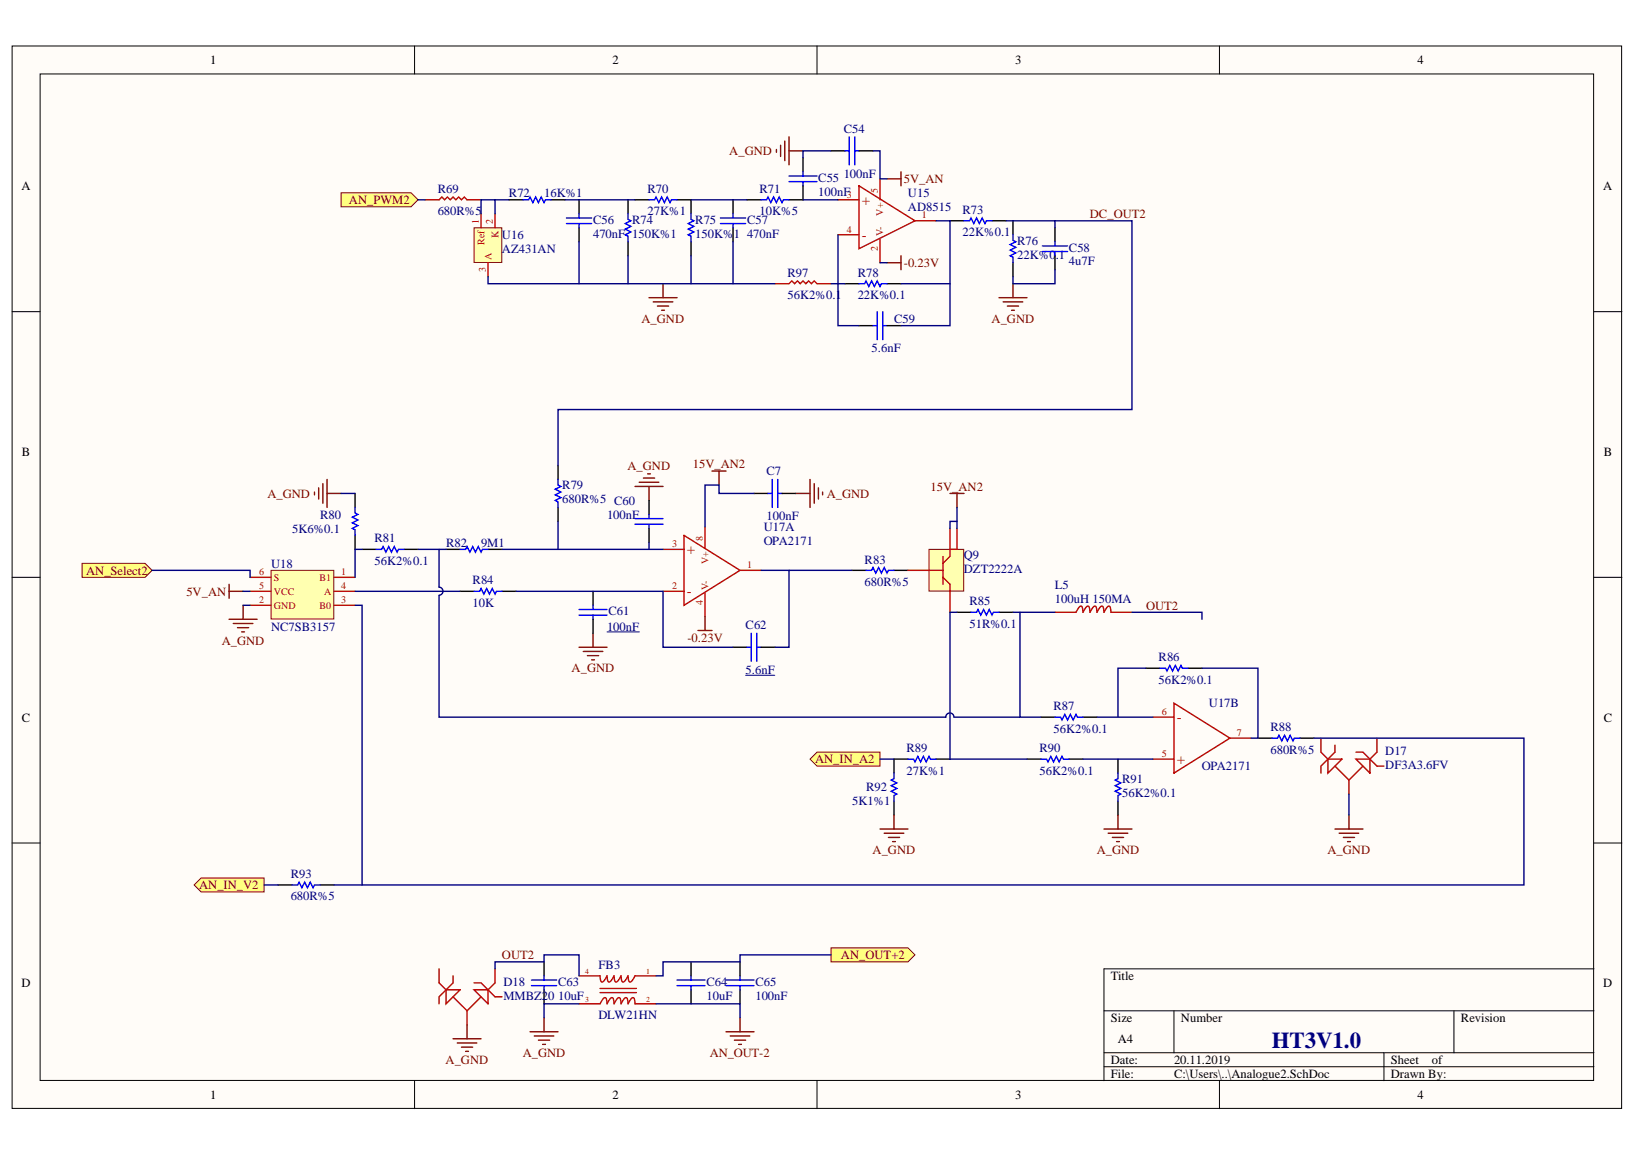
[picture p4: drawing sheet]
<svg xmlns="http://www.w3.org/2000/svg" width="297mm" height="210mm" viewBox="0 0 297 210" stroke-linecap="round" stroke-linejoin="round" font-family="sans-serif">
<defs><g id="words">
<text font-size="4.1" fill="#000080" x="230.9" y="190.2">HT3V1.0</text>
<g font-size="2.7" fill="#bf0000">
<text x="156.5" y="37.2">+</text>
<text x="156.5" y="43.6">-</text>
<text x="124.7" y="100.7">+</text>
<text x="124.7" y="108.3">-</text>
<text x="213.7" y="131.1">-</text>
<text x="213.7" y="138.8">+</text>
</g>
<g font-size="2.3">
<text x="38.1" y="11.7">1</text>
<text x="111.2" y="11.7">2</text>
<text x="184.3" y="11.7">3</text>
<text x="257.4" y="11.7">4</text>
<text x="3.9" y="34.5">A</text>
<text x="291.1" y="34.5">A</text>
<text x="4" y="82.8">B</text>
<text x="291.2" y="82.8">B</text>
<text x="4" y="131">C</text>
<text x="291.2" y="131">C</text>
<text x="3.9" y="179.2">D</text>
<text x="201.7" y="177.9">Title</text>
<text x="291.1" y="179.2">D</text>
<text x="201.7" y="185.6">Size</text>
<text x="214.4" y="185.6">Number</text>
<text x="265.3" y="185.6">Revision</text>
<text x="203" y="189.4">A4</text>
<text x="201.7" y="193.2">Date:</text>
<text x="201.7" y="195.7">File:</text>
<text x="213.2" y="193.2">20.11.2019</text>
<text x="213.2" y="195.7">C:\Users\..\Analogue2.SchDoc</text>
<text x="252.5" y="193.2">Sheet</text>
<text x="252.5" y="195.7">Drawn By:</text>
<text x="260" y="193.2">of</text>
<text x="38.1" y="199.5">1</text>
<text x="111.2" y="199.5">2</text>
<text x="184.3" y="199.5">3</text>
<text x="257.4" y="199.5">4</text>
</g>
<g font-size="2.3" fill="#800000">
<text x="132.4" y="28.2">A_GND</text>
<text x="164.1" y="33.3">5V_AN</text>
<text x="63.4" y="37.1">AN_PWM2</text>
<text x="197.9" y="39.6">DC_OUT2</text>
<text x="164.1" y="48.5">-0.23V</text>
<text x="116.5" y="58.6">A_GND</text>
<text x="180" y="58.6">A_GND</text>
<text x="113.9" y="85.3">A_GND</text>
<text x="125.8" y="85">15V_AN2</text>
<text x="169" y="89.1">15V_AN2</text>
<text x="48.6" y="90.4">A_GND</text>
<text x="150.1" y="90.4">A_GND</text>
<text x="15.6" y="104.4">AN_Select2</text>
<text x="33.8" y="108.2">5V_AN</text>
<text x="208.1" y="110.7">OUT2</text>
<text x="40.3" y="117">A_GND</text>
<text x="124.8" y="116.5">-0.23V</text>
<text x="103.8" y="122.1">A_GND</text>
<text x="148" y="138.6">AN_IN_A2</text>
<text x="158.4" y="155.1">A_GND</text>
<text x="199.1" y="155.1">A_GND</text>
<text x="241" y="155.1">A_GND</text>
<text x="36.2" y="161.5">AN_IN_V2</text>
<text x="91.1" y="174.1">OUT2</text>
<text x="152.7" y="174.1">AN_OUT+2</text>
<text x="94.9" y="191.9">A_GND</text>
<text x="128.9" y="191.9">AN_OUT-2</text>
<text x="80.9" y="193.2">A_GND</text>
</g>
<g font-size="2.3" fill="#000080">
<text x="153.2" y="24.1">C54</text>
<text x="79.5" y="35">R69</text>
<text x="92.4" y="35.8">R72</text>
<text x="98.8" y="35.8">16K%1</text>
<text x="117.6" y="35">R70</text>
<text x="137.9" y="35">R71</text>
<text x="148.6" y="35.5">100nF</text>
<text x="148.6" y="33">C55</text>
<text x="153.2" y="32.2">100nF</text>
<text x="164.9" y="35.8">U15</text>
<text x="79.5" y="39.1">680R%5</text>
<text x="107.7" y="40.6">C56</text>
<text x="114.8" y="40.6">R74</text>
<text x="117.6" y="39.1">27K%1</text>
<text x="126.2" y="40.6">R75</text>
<text x="135.6" y="40.6">C57</text>
<text x="137.9" y="39.1">10K%5</text>
<text x="164.9" y="38.3">AD8515</text>
<text x="174.8" y="38.8">R73</text>
<text x="91.1" y="43.4">U16</text>
<text x="91.1" y="45.9">AZ431AN</text>
<text x="107.7" y="43.1">470nF 150K%1</text>
<text x="126.2" y="43.1">150K%1</text>
<text x="135.6" y="43.1">470nF</text>
<text x="174.8" y="42.9">22K%0.1</text>
<text x="184.7" y="46.9">22K%0.1</text>
<text x="184.7" y="44.4">R76</text>
<text x="194.1" y="45.7">C58</text>
<text x="143" y="50.3">R97</text>
<text x="155.7" y="50.3">R78</text>
<text x="194.1" y="48.2">4u7F</text>
<text x="143" y="54.3">56K2%0.1</text>
<text x="155.7" y="54.3">22K%0.1</text>
<text x="162.3" y="58.6">C59</text>
<text x="158.3" y="64">5.6nF</text>
<text x="102.1" y="88.8">R79</text>
<text x="139.2" y="86.3">C7</text>
<text x="58.1" y="94.2">R80</text>
<text x="102.1" y="91.4">680R%5 C60</text>
<text x="110.2" y="94.2">100nF</text>
<text x="139.2" y="94.4">100nF</text>
<text x="53" y="96.7">5K6%0.1</text>
<text x="68" y="98.5">R81</text>
<text x="81" y="99.2">R82</text>
<text x="87.3" y="99.2">9M1</text>
<text x="138.7" y="96.5">U17A</text>
<text x="138.7" y="99">OPA2171</text>
<text x="175" y="101.5">Q9</text>
<text x="49.2" y="103.1">U18</text>
<text x="68" y="102.6">56K2%0.1</text>
<text x="85.8" y="106.1">R84</text>
<text x="157" y="106.4">680R%5</text>
<text x="157" y="102.3">R83</text>
<text x="175" y="104.1">DZT2222A</text>
<text x="191.5" y="106.9">L5</text>
<text x="85.8" y="110.2">10K</text>
<text x="110.5" y="111.7">C61</text>
<text x="176" y="114">51R%0.1</text>
<text x="176" y="109.9">R85</text>
<text x="191.5" y="109.4">100uH 150MA</text>
<text x="49.2" y="114.5">NC7SB3157</text>
<text x="110.2" y="114.5">100nF</text>
<text x="135.4" y="114.2">C62</text>
<text x="135.4" y="122.4">5.6nF</text>
<text x="210.4" y="124.1">56K2%0.1</text>
<text x="210.4" y="120.1">R86</text>
<text x="191.3" y="129">R87</text>
<text x="219.5" y="128.4">U17B</text>
<text x="164.6" y="136.6">R89</text>
<text x="188.8" y="136.6">R90</text>
<text x="191.3" y="133">56K2%0.1</text>
<text x="230.7" y="136.8">680R%5</text>
<text x="230.7" y="132.8">R88</text>
<text x="251.5" y="137.1">D17</text>
<text x="157.2" y="143.7">R92</text>
<text x="164.6" y="140.6">27K%1</text>
<text x="188.8" y="140.6">56K2%0.1</text>
<text x="203.7" y="142.2">R91</text>
<text x="218.2" y="139.9">OPA2171</text>
<text x="251.5" y="139.6">DF3A3.6FV</text>
<text x="154.7" y="146.2">5K1%1</text>
<text x="203.7" y="144.7">56K2%0.1</text>
<text x="52.8" y="159.4">R93</text>
<text x="52.8" y="163.5">680R%5</text>
<text x="91.4" y="179">D18</text>
<text x="101.3" y="179">C63</text>
<text x="108.7" y="175.9">FB3</text>
<text x="128.3" y="179">C64</text>
<text x="137.2" y="179">C65</text>
<text x="91.4" y="181.5">MMBZ20</text>
<text x="101.3" y="181.5">10uF</text>
<text x="108.7" y="185.1">DLW21HN</text>
<text x="128.3" y="181.5">10uF</text>
<text x="137.2" y="181.5">100nF</text>
</g>
<g font-size="1.8" fill="#bf0000">
<text x="153.8" y="35.9">3</text>
<text x="159.4" y="35" transform="rotate(-90 159.4 35)">5</text>
<text x="87" y="40.6" transform="rotate(-90 87 40.6)">1</text>
<text x="89.5" y="40.6" transform="rotate(-90 89.5 40.6)">2</text>
<text x="160.4" y="39.2" transform="rotate(-90 160.4 39.2)">V+</text>
<text x="167.4" y="39.7">1</text>
<text x="88" y="44.5" transform="rotate(-90 88 44.5)">Ref</text>
<text x="89.2" y="47.2" transform="rotate(-90 89.2 47.2)">A</text>
<text x="90.5" y="43.2" transform="rotate(-90 90.5 43.2)">K</text>
<text x="153.8" y="42.2">4</text>
<text x="159.4" y="45.6" transform="rotate(-90 159.4 45.6)">2</text>
<text x="160.4" y="42.9" transform="rotate(-90 160.4 42.9)">V-</text>
<text x="88.2" y="49.4" transform="rotate(-90 88.2 49.4)">3</text>
<text x="122" y="99.4">3</text>
<text x="127.6" y="98.2" transform="rotate(-90 127.6 98.2)">8</text>
<text x="47" y="107">5</text>
<text x="47" y="104.4">6</text>
<text x="49.7" y="108">VCC</text>
<text x="49.7" y="105.5">S</text>
<text x="58" y="105.5">B1</text>
<text x="58.8" y="108">A</text>
<text x="61.9" y="104.4">1</text>
<text x="61.9" y="107">4</text>
<text x="122" y="107">2</text>
<text x="128.6" y="107.1" transform="rotate(-90 128.6 107.1)">V-</text>
<text x="128.6" y="102.4" transform="rotate(-90 128.6 102.4)">V+</text>
<text x="135.6" y="103.2">1</text>
<text x="47" y="109.5">2</text>
<text x="49.7" y="110.5">GND</text>
<text x="58" y="110.5">B0</text>
<text x="61.9" y="109.5">3</text>
<text x="127.6" y="109.8" transform="rotate(-90 127.6 109.8)">4</text>
<text x="211" y="129.8">6</text>
<text x="211" y="137.4">5</text>
<text x="224.6" y="133.6">7</text>
</g>
<g font-size="1.4" fill="#bf0000">
<text x="106.2" y="176.9">4</text>
<text x="117.3" y="176.9">1</text>
<text x="106.2" y="182">3</text>
<text x="117.3" y="182">2</text>
</g>
</g></defs>
<g fill="#fffcf8" stroke="#000" stroke-width=".18">
<path d="M2.2 8.4h292.2v192.9h-292.2z"/>
<path d="M7.3 13.4h282v182.8h-282z"/>
</g>
<g fill="none" stroke="#000" stroke-width=".18">
<path d="M75.3 8.4v5M148.3 8.4v5M221.4 8.4v5M2.2 56.6h5.1M289.4 56.6h5.1M2.2 104.8h5.1M289.4 104.8h5.1M2.2 153.1h5.1M289.4 153.1h5.1M289.4 175.9h-89v20.3M75.3 196.2v5.1M148.3 196.2v5.1"/>
<path d="M200.4 183.5h89M200.4 191.2h89M200.4 193.7h89M213.1 183.5v7.7M221.4 196.2v5.1M251.3 191.2v5M264 183.5v7.7"/>
</g>
<path d="M61.9 35h12.7l1.3 1.3-1.3 1.2h-12.7z" fill-rule="evenodd" fill="#ffff80" stroke="#800000" stroke-width=".18"/>
<path d="M77.2 36.3h2.5l.5-.5 .5 .5 .5-.5 .6 .5 .5-.5 .5 .5 .5-.5 .5 .5 .5-.5 .5 .5h2.5" fill="none" stroke="#bf0000" stroke-width=".25"/>
<path d="M86.1 41.4h5v6.3h-5z" fill="#ffffb0" stroke="#800000" stroke-width=".18"/>
<g fill="none" stroke="#bf0000" stroke-width=".25">
<path d="M87.3 38.8v2.6M89.9 38.8v2.6M152.2 36.3h3.8M156 33.7l10.1 6.4-10.1 5.1zM159.8 32.5v3.8M88.6 47.7v2.5M140.7 51.5h2.6l.5-.5 .5 .5 .5-.5 .5 .5 .5-.5 .5 .5 .5-.5 .5 .5 .5-.5 .5 .5h2.6M152.2 42.6h3.8M159.8 43.4v4.3M166.1 40.1h3.8M120.4 99.8h3.8M124.2 97.2l10.2 6.4-10.2 6.3z"/>
<path d="M128 95.7v3.8M120.4 107.4h3.8M128 107.6v4.3M134.4 103.6h3.8"/>
</g>
<g fill="none" stroke="#000" stroke-width=".25">
<path d="M92.4 36.3h2.6M100 36.3h2.6M105.1 36.3v2.5M114 36.3v2.5M115.3 36.3h2.5M122.9 36.3h2.6v2.5M133.1 36.3v2.5M135.6 36.3h2.6M145.8 33.7v2.6h-2.5M145.8 28.7v2.5M150.9 27.4h2.5M156 27.4h2.5"/>
<path d="M105.1 41.4v2.5M114 43.9v2.5M125.5 43.9v2.5M133.1 41.4v2.5M153.4 51.5h2.6M156 59.1h2.5M161 51.5h2.6M161 59.1h2.6M172.5 40.1h2.5M180.1 40.1h2.6M183.9 40.1v2.5M183.9 47.7v2.5"/>
<path d="M191.5 41.4v2.5M191.5 46.4v2.6M173.8 111.2h2.5M181.4 111.2h2.5"/>
</g>
<g fill="none" stroke="#00f" stroke-width=".25">
<path d="M95 36.3h1l.2-.5 .5 1 .6-1 .5 1 .5-1 .5 1 .2-.5h1M102.8 39.6h4.6M105.1 38.8v.8M114 38.8v1l.5 .3-1 .5 1 .5-1 .5 1 .5-1 .5 .5 .3v1M117.8 36.3h1.1l.2-.5 .5 1 .5-1 .5 1 .5-1 .6 1 .2-.5h1M125.5 38.8v1l.5 .3-1 .5 1 .5-1 .5 1 .5-1 .5 .5 .3v1M130.8 39.6h4.6M133.1 38.8v.8M138.2 36.3h1l.2-.5 .6 1 .5-1 .5 1 .5-1 .5 1 .2-.5h1.1M143.3 33h5M143.3 32h5M145.8 31.2v.8"/>
<path d="M145.8 33v.7M153.4 27.4h.8M154.2 24.9v5M155.2 24.9v5M155.2 27.4h.8M102.8 40.6h4.6M105.1 40.6v.8M130.8 40.6h4.6M133.1 40.6v.8M156 51.5h1l.2-.5 .5 1 .6-1 .5 1 .5-1 .5 1 .2-.5h1M158.5 59.1h.8M159.3 56.6v5.1"/>
<path d="M160.3 56.6v5.1M160.3 59.1h.7M175 40.1h1l.3-.5 .5 1 .5-1 .5 1 .5-1 .5 1 .3-.5h1M183.9 42.6v1l.5 .3-1 .5 1 .5-1 .5 1 .5-1 .5 .5 .3v1M189.3 44.7h4.5M189.3 45.7h4.5M191.5 43.9v.8M191.5 45.7v.7M176.3 111.2h1l.3-.5 .5 1 .5-1 .5 1 .5-1 .5 1 .3-.5h1"/>
</g>
<g fill="none" stroke="#800000" stroke-width=".25">
<path d="M141 27.1v.5M141.7 26.4v2M142.5 25.6v3.6M143.3 24.9v5M143.3 27.4h2.5M161 32.5h2.6M163.6 31.2v2.5M117.8 54.1h5.1M118.6 54.8h3.6M119.4 55.6h2M120.1 56.3h.5M120.4 51.5v2.6"/>
<path d="M161 47.7h2.6M163.6 46.4v2.6M181.4 54.1h5.1M182.1 54.8h3.6M182.9 55.6h2M183.7 56.3h.5M183.9 51.5v2.6M115.3 88.3h5.1M116.1 87.6h3.5M116.8 86.8h2.1M117.6 86h.5M117.8 88.3v2.6"/>
<path d="M105.1 117.5h5.1M105.9 118.3h3.6M106.7 119h2M107.4 119.8h.5M107.7 115v2.5"/>
</g>
<path d="M49.2 103.6h11.4v8.8h-11.4z" fill="#ffffb0" stroke="#800000" stroke-width=".18"/>
<path d="M45.4 104.8h3.8M45.4 109.9h3.8M45.4 107.4h3.8M60.7 104.8h3.8M60.7 109.9h3.8M60.7 107.4h3.8" fill="none" stroke="#bf0000" stroke-width=".25"/>
<path d="M14.9 102.3h11.4l1.3 1.3-1.3 1.2h-11.4z" fill-rule="evenodd" fill="#ffff80" stroke="#800000" stroke-width=".18"/>
<path d="M41.6 112.4h5.1M42.4 113.2h3.5M43.1 114h2.1M43.9 114.7h.5M44.1 109.9v2.5" fill="none" stroke="#800000" stroke-width=".25"/>
<path d="M35.2 160.7l1.3-1.3h11.4v2.6h-11.4z" fill-rule="evenodd" fill="#ffff80" stroke="#800000" stroke-width=".18"/>
<path d="M159.8 150.5h5.1M160.5 151.3h3.6M161.3 152.1h2M162.1 152.8h.5M162.3 148v2.5" fill="none" stroke="#800000" stroke-width=".25"/>
<path d="M147.1 137.8l1.2-1.2h11.5v2.5h-11.5z" fill-rule="evenodd" fill="#ffff80" stroke="#800000" stroke-width=".18"/>
<path d="M191.5 111.2h3.9l.5-.9a.38 .38 0 0 1 .5-.2 .38 .38 0 0 1 .2 .5v.6l.5-.9a.38 .38 0 0 1 .5-.2 .38 .38 0 0 1 .2 .5l.1 .6 .5-.9a.38 .38 0 0 1 .5-.2 .38 .38 0 0 1 .2 .5l.1 .6 .5-.9a.38 .38 0 0 1 .5-.2 .38 .38 0 0 1 .2 .5v.6l.5-.9a.38 .38 0 0 1 .5-.2 .38 .38 0 0 1 .3 .5v.6h3.8M239.8 134v2.6l1.3 1.2M241.1 137.8h2.5l-2.5 2.6zM242.4 135.3v1.3l-2.6 2.5v1.3M242.4 139.1l2.5 2.5M246.2 137.8h2.5v2.6zM246.2 136.6h1.3l2.5 2.5h1.3M247.5 139.1l-2.6 2.5M250 134v2.6l-1.3 1.2M244.9 141.6v2.6" fill="none" stroke="#bf0000" stroke-width=".25"/>
<path d="M129.3 85.5h2.5M130.5 85.5v2.6M172.5 89.6h2.5M173.8 89.6v2.5M126.7 114.5h2.6M128 111.9v2.6M200.4 150.5h5.1M201.2 151.3h3.6M202 152.1h2M202.7 152.8h.5M203 148v2.5" fill="none" stroke="#800000" stroke-width=".25"/>
<g fill="none" stroke="#000" stroke-width=".25">
<path d="M64.5 89.6v2.5M64.5 97.2v2.6M65.7 99.8h2.6M73.4 99.8h2.5M81 99.8h2.5M88.6 99.8h2.6M101.3 84.5v2.6M101.3 92.1v2.6M117.8 90.9v2.5M117.8 95.9v2.6M83.5 107.4h2.6M91.2 107.4h2.5"/>
<path d="M107.7 107.4v2.5M107.7 112.4v2.6M133.1 117.5h2.5M138.2 117.5h2.5M154.7 103.6h2.5M162.3 103.6h2.6M164.9 137.8h-2.6v2.6M169.9 137.8h2.6M186.5 137.8h2.5M189 130.2h2.5M194.1 137.8h2.5M196.6 130.2h2.6"/>
<path d="M203 137.8v2.6M208.1 121.3h2.5M215.7 121.3h2.5M228.4 134h2.5M236 134h2.6M162.3 145.5v2.5M203 145.5v2.5M50.5 160.7h2.5M58.1 160.7h2.6"/>
</g>
<g fill="none" stroke="#00f" stroke-width=".25">
<path d="M64.5 92.1v1.1l.5 .2-1 .5 1 .5-1 .5 1 .5-1 .5 .5 .3v1M68.3 99.8h1l.3-.6 .5 1.1 .5-1.1 .5 1.1 .5-1.1 .5 1.1 .2-.5h1.1M83.5 99.8h1l.3-.6 .5 1.1 .5-1.1 .5 1.1 .5-1.1 .5 1.1 .3-.5h1M101.3 87.1v1l.5 .2-1 .5 1 .5-1 .6 1 .5-1 .5 .5 .2v1M115.3 95.2h5.1M115.3 94.2h5.1M117.8 93.4v.8M117.8 95.2v.7M86.1 107.4h1l.2-.5 .6 1 .5-1 .5 1 .5-1 .5 1 .2-.5h1.1M105.1 111.7h5.1M105.1 110.7h5.1M107.7 109.9v.8"/>
<path d="M107.7 111.7v.7M135.6 117.5h.8M136.4 115v5.1M137.4 115v5.1M137.4 117.5h.8M157.2 103.6h1.1l.2-.5 .5 1 .5-1 .5 1 .5-1 .5 1 .3-.5h1M164.9 137.8h1l.2 .5 .5-1 .5 1 .6-1 .5 1 .5-1 .2 .5h1M189 137.8h1l.3 .5 .5-1 .5 1 .5-1 .5 1 .5-1 .3 .5h1M191.5 130.2h1.1l.2 .5 .5-1 .5 1 .5-1 .6 1 .5-1 .2 .5h1M210.6 121.3h1l.3 .5 .5-1 .5 1 .5-1 .5 1 .5-1 .3 .5h1M230.9 134h1.1l.2-.5 .5 1 .5-1 .5 1 .5-1 .6 1 .2-.5h1M162.3 140.4v1l-.5 .2 1 .6-1 .5 1 .5-1 .5 1 .5-.5 .2v1.1"/>
<path d="M203 140.4v1l-.5 .2 1 .6-1 .5 1 .5-1 .5 1 .5-.5 .2v1.1M53 160.7h1l.3-.5 .5 1 .5-1 .5 1 .5-1 .5 1 .3-.5h1"/>
</g>
<path d="M110.2 114.7h5.9M135.4 122.6h5.3" fill="none" stroke="#000080" stroke-width=".18"/>
<path d="M168.7 99.8h6.3v7.5h-6.3z" fill="#ffffb0" stroke="#800000" stroke-width=".18"/>
<g fill="none" stroke="#bf0000" stroke-width=".25">
<path d="M172.5 99.8v1.2l-1.3 1.3M172.5 95.9v3.9M173.8 95.9v3.9h-1.3M164.9 103.6h6.3M171.2 104.8l1.3 1.3v5.1M171.2 101v5.1M209.3 130.2h3.8M209.3 137.8h3.8M213.1 127.7l10.2 6.3-10.2 6.4zM223.3 134h3.8M79.7 175.9v2.6l1.3 1.2M81 179.7h2.5l-2.5 2.6z"/>
<path d="M82.3 177.2v1.3l-2.6 2.5v1.3M86.1 179.7h2.5v2.6zM86.1 178.5h1.2l2.6 2.5h1.3M89.9 175.9v2.6l-1.3 1.2M105.1 177.2h3.8v.2a.76 .76 0 0 0 .5 .9l.8-1.1v.2a.76 .76 0 0 0 .5 .9l.8-1.1v.2a.76 .76 0 0 0 .5 .9l.8-1.1v.2a.76 .76 0 0 0 .4 .9l.8-1.1v.2a.76 .76 0 0 0 .5 .9l.8-1.1h3.8M108.9 179.5h6.7M82.3 181l2.5 2.5M84.8 183.5v2.6M87.3 181l-2.5 2.5M105.1 182.3h3.8l.6-.9a.38 .38 0 0 1 .4-.2 .38 .38 0 0 1 .3 .5v.6l.5-.9a.38 .38 0 0 1 .5-.2 .38 .38 0 0 1 .2 .5l.1 .6 .5-.9a.38 .38 0 0 1 .5-.2 .38 .38 0 0 1 .2 .5l.1 .6 .5-.9a.38 .38 0 0 1 .5-.2 .38 .38 0 0 1 .2 .5v.6l.5-.9a.38 .38 0 0 1 .5-.2 .38 .38 0 0 1 .2 .5l.1 .6h3.8M108.9 180.2h6.7"/>
</g>
<path d="M57.1 89.3v.6M57.9 88.6v2M58.6 87.8v3.6M59.4 87.1v5M59.4 89.6h2.5M41.6 106.1v2.5M41.6 107.4h2.5M242.4 150.5h5.1M243.1 151.3h3.6M243.9 152.1h2M244.7 152.8h.5M244.9 148v2.5" fill="none" stroke="#800000" stroke-width=".25"/>
<path d="M98.8 174.7v2.5M98.8 179.7v2.6M125.5 174.7v2.5M125.5 179.7v2.6M134.4 174.7v2.5M134.4 179.7v2.6" fill="none" stroke="#000" stroke-width=".25"/>
<path d="M96.5 178h4.6M96.5 179h4.6M98.8 177.2v.8M98.8 179v.7M122.9 178h5.1M122.9 179h5.1M125.5 177.2v.8M125.5 179v.7M131.8 178h5.1M131.8 179h5.1M134.4 177.2v.8M134.4 179v.7" fill="none" stroke="#00f" stroke-width=".25"/>
<path d="M150.9 172.1h14l1.2 1.3-1.2 1.3h-14z" fill-rule="evenodd" fill="#ffff80" stroke="#800000" stroke-width=".18"/>
<g fill="none" stroke="#800000" stroke-width=".25">
<path d="M144.5 89.6h2.6M147.1 87.1v5M147.8 87.8v3.6M148.6 88.6v2M149.4 89.3v.6M82.3 188.6h5M83 189.4h3.6M83.8 190.1h2M84.5 190.9h.6M84.8 186.1v2.5M96.2 187.3h5.1M97 188.1h3.6"/>
<path d="M97.8 188.9h2M98.5 189.6h.5M98.8 184.8v2.5M131.8 187.3h5.1M132.6 188.1h3.5M133.3 188.9h2.1M134.1 189.6h.5M134.4 184.8v2.5"/>
</g>
<g fill="none" stroke="#000080" stroke-width=".25">
<path d="M75.9 36.3h1.3M87.3 38.8v-2.5h2.6v2.5M89.9 36.3h2.5M102.6 36.3h12.7M125.5 36.3h10.1M145.8 36.3h6.4M150.9 27.4h-5.1v1.3M158.5 27.4h1.3v5.1h1.2M88.6 50.2v1.3h52.1M105.1 43.9v7.6M114 46.4v5.1M125.5 46.4v5.1"/>
<path d="M133.1 43.9v7.6M152.2 42.6v8.9h-1.3M153.4 51.5h-1.2v7.6h3.8M159.8 47.7h1.2M169.9 40.1h2.6v11.4h-8.9M172.5 51.5v7.6h-8.9M182.7 40.1h8.8v1.3M191.5 49v2.5h-7.6v-1.3M191.5 40.1h14v34.3h-104.2v10.1M61.9 89.6h2.6M65.7 99.8h-1.2v5M75.9 99.8h5.1"/>
<path d="M79.7 99.8v6.8a.74 .74 0 0 1 .7 .7 .74 .74 0 0 1-.7 .8M91.2 99.8h29.2M101.3 94.7v5.1M117.8 98.5v1.3M136.9 89.6h-6.4v-1.5h-2.5v7.6M173.8 94.7h-1.3v1.2M173.8 92.1v3.8M27.6 103.6h17.8v1.2M44.1 107.4h1.3M44.1 109.9h1.3M64.5 109.9h1.2v50.8h211v-26.7h-38.1M64.5 107.4h19"/>
<path d="M79.7 108.1v22.1h92a.74 .74 0 0 1 .8-.7 .74 .74 0 0 1 .7 .7M93.7 107.4h26.7v10.1h12.7M138.2 103.6h5.1v13.9h-2.6M143.3 103.6h11.4M173.8 111.2h-1.3v26.6h14M183.9 111.2h7.6M185.2 111.2v19h3.8M205.5 111.2h12.7v1.2M159.8 137.8h2.5M173.2 130.2h12M196.6 137.8h12.7M199.2 130.2h10.1"/>
<path d="M208.1 121.3h-5.1v8.9M218.2 121.3h10.2v12.7h-1.3M244.9 144.2v3.8M47.9 160.7h2.6M60.7 160.7h5M89.9 175.9v-1.2h8.9v-1.3h6.3v3.8M150.9 173.4h-16.5v1.3h-14v2.5h-1.3M105.1 182.3h-6.3v2.5M119.1 182.3h15.3v2.5"/>
</g>
<path d="M139.4 89.6h.8M140.2 87.1v5M141.2 87.1v5M141.2 89.6h.8" fill="none" stroke="#00f" stroke-width=".25"/>
<path d="M136.9 89.6h2.5M142 89.6h2.5" fill="none" stroke="#000" stroke-width=".25"/>
<use href="#words"/>
</svg>
